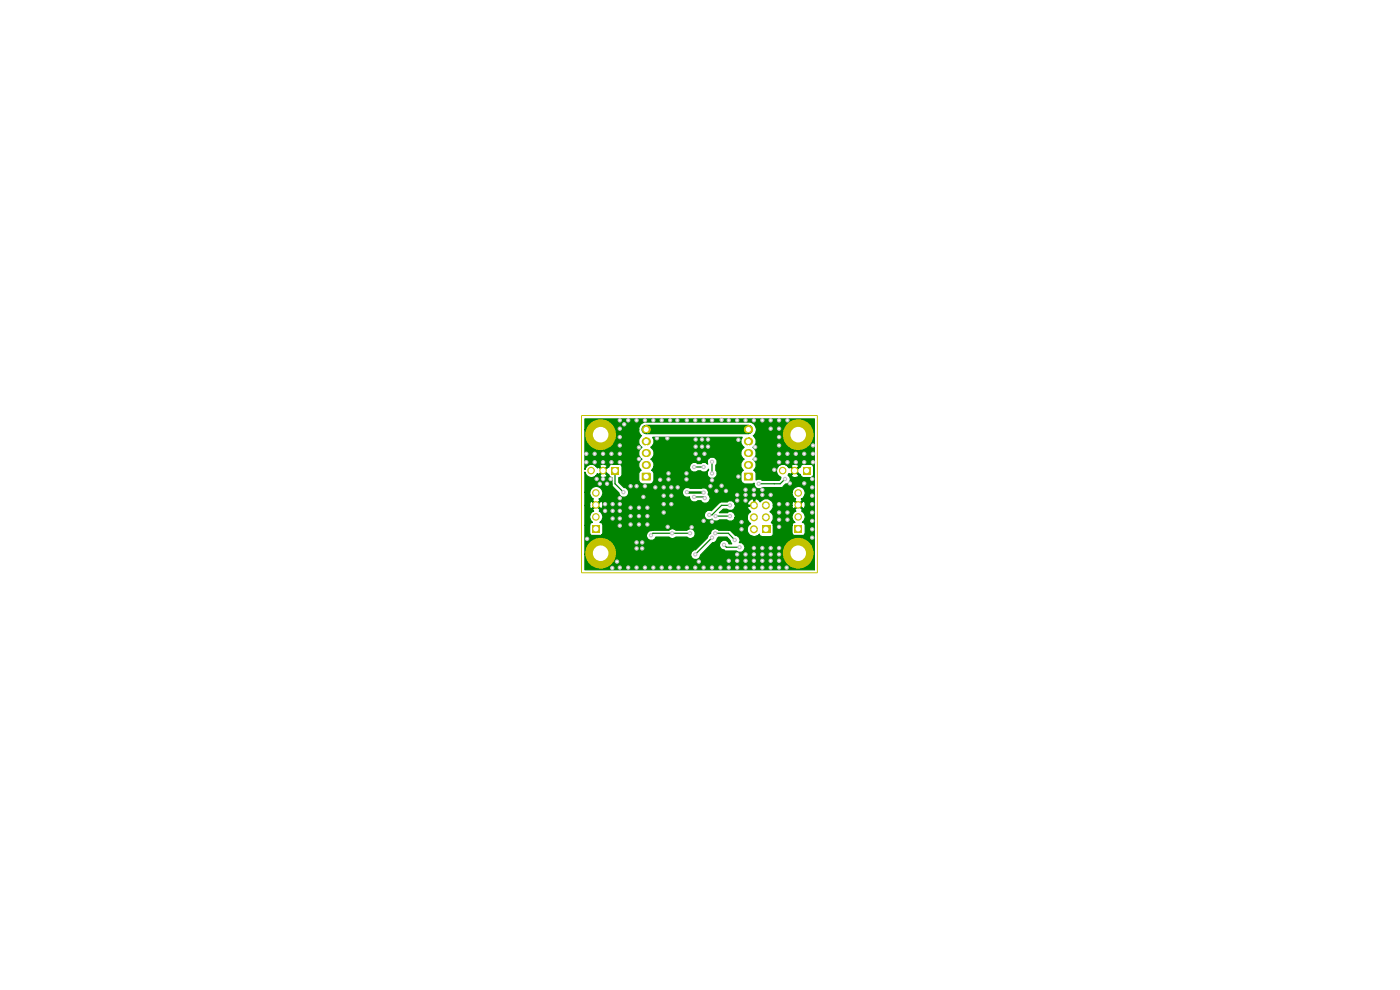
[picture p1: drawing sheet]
<svg xmlns="http://www.w3.org/2000/svg" width="297mm" height="210mm" viewBox="0 0 297 210" stroke-linecap="round" stroke-linejoin="round" font-family="sans-serif">
<g fill="none" stroke="#008400" stroke-width=".25">
<path d="M130.5 99.8v2.8l1.8 1.8M147.2 99.1h2.1M151 98v2.4M146.4 113.1h.1M146.4 113.1h-7.9l-.4 .4M147.2 105.4h2.1l.2 .3M149.5 105.4h.1M151 114h.1M151 100.4h.1M151 114l-3.5 3.6M151.7 113.1h2.8l1.4 1.5M151.8 109.5h3.1"/>
<path d="M153.6 115.6h.1M153.6 115.6l.5 .5h2.8M154.9 107.2h.1M154.9 107.2h-1.8l-2.1 2h-.5M155.9 114.6h.1M166.5 101.6h.1M166.5 101.6l-1 1h-4.5"/>
</g>
<path d="M145.7 104.4l3.6 .1" fill="none" stroke="#008400" stroke-width=".51"/>
<path d="M137.1 91.1h21.7" fill="none" stroke="#008400" stroke-width="2"/>
<path d="M124.1 88.9h48.7v32h-48.7v-3.3h22.4v.1a1.06 1.06 0 0 0 1.1 1 1.06 1.06 0 0 0 1-1l2.6-2.6h.2a1.33 1.33 0 0 0 .9-1l.1-.2h1.8l.7 .8 .3 .7h-.6a1.05 1.05 0 0 0-1.2-.8 1.05 1.05 0 0 0-.8 1.2 1.05 1.05 0 0 0 1 .9l.3 .2 2.4 .1a1.05 1.05 0 0 0 1.7-.6 1.05 1.05 0 0 0-1.2-1.3 1.02 1.02 0 0 0-.8-1.5l-1-1-.4-.2-2.2 .1a1.02 1.02 0 0 0-1.1-.3 1.02 1.02 0 0 0-.6 1l-.4 .2-.2 .7-2.6 2.5-.7 .4-.3 .6h-22.4v-6.1h1v1.6l.4 .5 11.6-.1v.2a1.04 1.04 0 0 0 .9 .9 1.04 1.04 0 0 0 1.2-.7h2.7l.5 .3a.8 .8 0 0 0 1-.3l2.4 .1a1.04 1.04 0 0 0 1.4 0 1.04 1.04 0 0 0 0-1.5 1.04 1.04 0 0 0-1.4 0l-2.5-.1a.91 .91 0 0 0-1.4 .1l-3.3-.1a1.46 1.46 0 0 0-1.4 .9l-.1 .2h-9.5l.3-.4v-1.8l-.3-.4-.3-.1a1.36 1.36 0 0 0 .5-1.6h21.6v.1a1.06 1.06 0 0 0 1.7 .8l.2 .3a1.03 1.03 0 0 0 1.3-.1l1.7 .1a1.03 1.03 0 0 0 1.6-.5l2.6-.1a1.53 1.53 0 0 0 .7 1.3 1.46 1.46 0 0 0-.3 2.2 1.46 1.46 0 0 0 2.2 0l.1 .4 .4 .1h1.9l.5-.4v-1.9h4v1.6l.3 .4 2.1 .1 .4-.5v-1.8l-.2-.4-.3-.1a1.43 1.43 0 0 0-.2-2.4l.1-.3-.8-.8-.8 .8 .3 .3a1.35 1.35 0 0 0-.3 2.4l-.5 .2-.1 .5h-4v-.3l-.4-.3 .4-.5a1.48 1.48 0 0 0-.6-1.9 1.32 1.32 0 0 0 .6-1.3h4l.1 .5 .3 .2 .8-.8h.4l.8 .8a.92 .92 0 0 0 0-1.6l-.8 .8h-.4l-.8-.8-.2 .1-.2 .8h-4v-.2a1.54 1.54 0 0 0-1.2-1.2 1.54 1.54 0 0 0-1.6 .7l-.3-.5-.5-.2-.3 .2v1.4h-1.4l-.2 .2 .2 .4 .5 .5-.6 .7-.1 .6h-2.6a1.03 1.03 0 0 0-1.3-1.3l-.3 .3h-1.7l.9-.8 .8 .1a1.04 1.04 0 0 0 1.3 0 1.04 1.04 0 0 0 .3-1.2h2.6l.2 .2h1.2v-1.1l-.3-.2-.5 .2-.6 .9h-2.6l-.2-.3-.5-.4h-.6l-.3 .3h-1.3l-2.1 1.8-.7-.1-.5 .4-.3 .6h-21.6l-.7-.8 .2-.3-.8-.8-.8 .8 .2 .3a1.35 1.35 0 0 0-.2 2.4l-.5 .2-.1 .5h-1v-4.3h1a.49 .49 0 0 0 .4 .7l.8-.8h.4l.8 .8 .2-.1a1.02 1.02 0 0 0-.2-1.5l-.8 .8h-.4l-.8-.8-.2 .1-.2 .8h-1v-2.8h1v.3a1.42 1.42 0 0 0 .8 1.2l-.2 .2 .8 .9 .8-.9-.1-.2h-.2a1.4 1.4 0 0 0 .3-2.4 1.4 1.4 0 0 0-2.2 .9h-1v-4.3a1.41 1.41 0 0 0 2.4 .8h.7l.1 .2a1.04 1.04 0 0 0 1.5-.2l-.8-.9-.8 .9h-.7l.2-.4 .1 .1h.2l.8-.7h.4l.8 .7h.2l.1 .5 .5 .2v1.7l1.5 1.5a1.06 1.06 0 0 0 1.1 1 1.06 1.06 0 0 0 1-1.1h11.3v.1a1.04 1.04 0 0 0 1.6 .9 1.05 1.05 0 0 0 .6 1 1.05 1.05 0 0 0 1.1-.2h.7l.1 .2a1.02 1.02 0 0 0 1.5 .1 1.02 1.02 0 0 0-.1-1.6l.1-.5h17.7a1.7 1.7 0 0 0 .8 1.5l-.2 .2 .8 .9 .8-.9-.1-.2h-.1a1.4 1.4 0 0 0 .3-2.4 1.4 1.4 0 0 0-2.3 .9h-17.7l-.2-.6-.5-.3-3.2 .1a1.15 1.15 0 0 0-1.7 .8h-11.3l-.3-.6-.7-.4-1.1-1.1v-1l.5-.2 .2-.3-.1-2-.4-.3h-1.9l-.4 .3v.3h-.2l-.8 .8h-.4l-.8-.8-.2 .2-.3-.4h.7l.8 .8 .8-.8a1.08 1.08 0 0 0-1.5-.2l-.1 .2h-.7a1.36 1.36 0 0 0-1.7-.2l-.2 .1-.5 .8v-8.5h11.4l.1 .7 .5 .6-.2 .2a1.43 1.43 0 0 0 .3 2.3 1.5 1.5 0 0 0 0 2.5 1.44 1.44 0 0 0-.2 2.4l-.5 .6v1.5l.3 .5 .5 .3h1.8l.4-.3 .2-.5v-1.5l-.3-.6h-.2l.5-.8h7.6v.2a1.05 1.05 0 0 0 .6 .9 1.05 1.05 0 0 0 1.1-.2l.7 .1a1.07 1.07 0 0 0 1.6-.5 1.24 1.24 0 0 0 .5 2 1.04 1.04 0 0 0 1.2-.4 1.04 1.04 0 0 0-.1-1.3v-1.1l.2-.4v-.6a1.07 1.07 0 0 0-1-.8 1.07 1.07 0 0 0-1 .8l.1 .7-.5-.3h-.6l-.4 .2h-.7l-.2-.1a1.15 1.15 0 0 0-1.5 .8h-7.6l-.1-.9-.5-.7 .2-.2a1.53 1.53 0 0 0-.2-2.3 1.45 1.45 0 0 0 .4-2.1h18.9a1.37 1.37 0 0 0 .5 2.1 1.5 1.5 0 0 0 0 2.5 1.44 1.44 0 0 0-.2 2.4l-.5 .6v1.5l.2 .5 .5 .3h1.8l.3-.2a1.06 1.06 0 0 0 .5 1.1 1.06 1.06 0 0 0 1.3-.2h4.1l.8-.7h.2a.99 .99 0 0 0 .8-.8 .99 .99 0 0 0-.4-1h.6v.2a1.04 1.04 0 0 0 1.6-.2l-.9-.9-.7 .9-.7-.1 .1-.3 .1 .1h.3l.7-.7h.5l.7 .7h.2l.2 .5 .3 .2h1.8l.3-.2 .2-.3v-1.8l-.4-.5h-2l-.3 .3-.1 .3h-.2l-.7 .8h-.5l-.7-.8-.3 .2-.3-.4h.8l.7 .8 .9-.8a1.08 1.08 0 0 0-1.6-.2v.2h-.8a1.36 1.36 0 0 0-1.6-.2 1.38 1.38 0 0 0-.8 1.3 1.38 1.38 0 0 0 1 1.2l-.1 .4-.3 .3h-3.6l-.4-.3-.9 .2v-1.4l-.5-.6 .1-.1a1.43 1.43 0 0 0-.3-2.3 1.48 1.48 0 0 0 0-2.5 1.46 1.46 0 0 0 .1-2.5 1.63 1.63 0 0 0 .6-1.6 1.63 1.63 0 0 0-1.3-1.3l-22.6 .1a1.53 1.53 0 0 0-1 1.5h-11.4z" fill="#008400"/>
<path d="M124.1 88.9h48.7v32h-48.7v-3.3h22.4v.1a1.06 1.06 0 0 0 1.1 1 1.06 1.06 0 0 0 1-1l2.6-2.6h.2a1.33 1.33 0 0 0 .9-1l.1-.2h1.8l.7 .8 .3 .7h-.6a1.05 1.05 0 0 0-1.2-.8 1.05 1.05 0 0 0-.8 1.2 1.05 1.05 0 0 0 1 .9l.3 .2 2.4 .1a1.05 1.05 0 0 0 1.7-.6 1.05 1.05 0 0 0-1.2-1.3 1.02 1.02 0 0 0-.8-1.5l-1-1-.4-.2-2.2 .1a1.02 1.02 0 0 0-1.1-.3 1.02 1.02 0 0 0-.6 1l-.4 .2-.2 .7-2.6 2.5-.7 .4-.3 .6h-22.4v-6.1h1v1.6l.4 .5 11.6-.1v.2a1.04 1.04 0 0 0 .9 .9 1.04 1.04 0 0 0 1.2-.7h2.7l.5 .3a.8 .8 0 0 0 1-.3l2.4 .1a1.04 1.04 0 0 0 1.4 0 1.04 1.04 0 0 0 0-1.5 1.04 1.04 0 0 0-1.4 0l-2.5-.1a.91 .91 0 0 0-1.4 .1l-3.3-.1a1.46 1.46 0 0 0-1.4 .9l-.1 .2h-9.5l.3-.4v-1.8l-.3-.4-.3-.1a1.36 1.36 0 0 0 .5-1.6h21.6v.1a1.06 1.06 0 0 0 1.7 .8l.2 .3a1.03 1.03 0 0 0 1.3-.1l1.7 .1a1.03 1.03 0 0 0 1.6-.5l2.6-.1a1.53 1.53 0 0 0 .7 1.3 1.46 1.46 0 0 0-.3 2.2 1.46 1.46 0 0 0 2.2 0l.1 .4 .4 .1h1.9l.5-.4v-1.9h4v1.6l.3 .4 2.1 .1 .4-.5v-1.8l-.2-.4-.3-.1a1.43 1.43 0 0 0-.2-2.4l.1-.3-.8-.8-.8 .8 .3 .3a1.35 1.35 0 0 0-.3 2.4l-.5 .2-.1 .5h-4v-.3l-.4-.3 .4-.5a1.48 1.48 0 0 0-.6-1.9 1.32 1.32 0 0 0 .6-1.3h4l.1 .5 .3 .2 .8-.8h.4l.8 .8a.92 .92 0 0 0 0-1.6l-.8 .8h-.4l-.8-.8-.2 .1-.2 .8h-4v-.2a1.54 1.54 0 0 0-1.2-1.2 1.54 1.54 0 0 0-1.6 .7l-.3-.5-.5-.2-.3 .2v1.4h-1.4l-.2 .2 .2 .4 .5 .5-.6 .7-.1 .6h-2.6a1.03 1.03 0 0 0-1.3-1.3l-.3 .3h-1.7l.9-.8 .8 .1a1.04 1.04 0 0 0 1.3 0 1.04 1.04 0 0 0 .3-1.2h2.6l.2 .2h1.2v-1.1l-.3-.2-.5 .2-.6 .9h-2.6l-.2-.3-.5-.4h-.6l-.3 .3h-1.3l-2.1 1.8-.7-.1-.5 .4-.3 .6h-21.6l-.7-.8 .2-.3-.8-.8-.8 .8 .2 .3a1.35 1.35 0 0 0-.2 2.4l-.5 .2-.1 .5h-1v-4.3h1a.49 .49 0 0 0 .4 .7l.8-.8h.4l.8 .8 .2-.1a1.02 1.02 0 0 0-.2-1.5l-.8 .8h-.4l-.8-.8-.2 .1-.2 .8h-1v-2.8h1v.3a1.42 1.42 0 0 0 .8 1.2l-.2 .2 .8 .9 .8-.9-.1-.2h-.2a1.4 1.4 0 0 0 .3-2.4 1.4 1.4 0 0 0-2.2 .9h-1v-4.3a1.41 1.41 0 0 0 2.4 .8h.7l.1 .2a1.04 1.04 0 0 0 1.5-.2l-.8-.9-.8 .9h-.7l.2-.4 .1 .1h.2l.8-.7h.4l.8 .7h.2l.1 .5 .5 .2v1.7l1.5 1.5a1.06 1.06 0 0 0 1.1 1 1.06 1.06 0 0 0 1-1.1h11.3v.1a1.04 1.04 0 0 0 1.6 .9 1.05 1.05 0 0 0 .6 1 1.05 1.05 0 0 0 1.1-.2h.7l.1 .2a1.02 1.02 0 0 0 1.5 .1 1.02 1.02 0 0 0-.1-1.6l.1-.5h17.7a1.7 1.7 0 0 0 .8 1.5l-.2 .2 .8 .9 .8-.9-.1-.2h-.1a1.4 1.4 0 0 0 .3-2.4 1.4 1.4 0 0 0-2.3 .9h-17.7l-.2-.6-.5-.3-3.2 .1a1.15 1.15 0 0 0-1.7 .8h-11.3l-.3-.6-.7-.4-1.1-1.1v-1l.5-.2 .2-.3-.1-2-.4-.3h-1.9l-.4 .3v.3h-.2l-.8 .8h-.4l-.8-.8-.2 .2-.3-.4h.7l.8 .8 .8-.8a1.08 1.08 0 0 0-1.5-.2l-.1 .2h-.7a1.36 1.36 0 0 0-1.7-.2l-.2 .1-.5 .8v-8.5h11.4l.1 .7 .5 .6-.2 .2a1.43 1.43 0 0 0 .3 2.3 1.5 1.5 0 0 0 0 2.5 1.44 1.44 0 0 0-.2 2.4l-.5 .6v1.5l.3 .5 .5 .3h1.8l.4-.3 .2-.5v-1.5l-.3-.6h-.2l.5-.8h7.6v.2a1.05 1.05 0 0 0 .6 .9 1.05 1.05 0 0 0 1.1-.2l.7 .1a1.07 1.07 0 0 0 1.6-.5 1.24 1.24 0 0 0 .5 2 1.04 1.04 0 0 0 1.2-.4 1.04 1.04 0 0 0-.1-1.3v-1.1l.2-.4v-.6a1.07 1.07 0 0 0-1-.8 1.07 1.07 0 0 0-1 .8l.1 .7-.5-.3h-.6l-.4 .2h-.7l-.2-.1a1.15 1.15 0 0 0-1.5 .8h-7.6l-.1-.9-.5-.7 .2-.2a1.53 1.53 0 0 0-.2-2.3 1.45 1.45 0 0 0 .4-2.1h18.9a1.37 1.37 0 0 0 .5 2.1 1.5 1.5 0 0 0 0 2.5 1.44 1.44 0 0 0-.2 2.4l-.5 .6v1.5l.2 .5 .5 .3h1.8l.3-.2a1.06 1.06 0 0 0 .5 1.1 1.06 1.06 0 0 0 1.3-.2h4.1l.8-.7h.2a.99 .99 0 0 0 .8-.8 .99 .99 0 0 0-.4-1h.6v.2a1.04 1.04 0 0 0 1.6-.2l-.9-.9-.7 .9-.7-.1 .1-.3 .1 .1h.3l.7-.7h.5l.7 .7h.2l.2 .5 .3 .2h1.8l.3-.2 .2-.3v-1.8l-.4-.5h-2l-.3 .3-.1 .3h-.2l-.7 .8h-.5l-.7-.8-.3 .2-.3-.4h.8l.7 .8 .9-.8a1.08 1.08 0 0 0-1.6-.2v.2h-.8a1.36 1.36 0 0 0-1.6-.2 1.38 1.38 0 0 0-.8 1.3 1.38 1.38 0 0 0 1 1.2l-.1 .4-.3 .3h-3.6l-.4-.3-.9 .2v-1.4l-.5-.6 .1-.1a1.43 1.43 0 0 0-.3-2.3 1.48 1.48 0 0 0 0-2.5 1.46 1.46 0 0 0 .1-2.5 1.63 1.63 0 0 0 .6-1.6 1.63 1.63 0 0 0-1.3-1.3l-22.6 .1a1.53 1.53 0 0 0-1 1.5h-11.4z" fill="none" stroke="#008400" stroke-width=".25"/>
<path d="M123.4 88.1h50v33.4h-50z" fill="none" stroke="#c2c200" stroke-width=".21"/>
<g fill="#c2c200">
<path d="M161.6 111.4h1.8v1.7h-1.8z"/>
<path d="M159.1 112.3h1.7a.85 .85 0 0 1-.9 .8 .85 .85 0 0 1-.8-.8z"/>
<path d="M159.3 111.7a.85 .85 0 0 1 1-.2 .85 .85 0 0 1 .5 .8h-1.7z"/>
<path d="M161.6 109.7h1.7a.85 .85 0 0 1-.8 .9 .85 .85 0 0 1-.9-.9z"/>
<path d="M161.9 109.1a.85 .85 0 0 1 .9-.2 .85 .85 0 0 1 .5 .8h-1.7z"/>
<path d="M159.1 109.7h1.7a.85 .85 0 0 1-.9 .9 .85 .85 0 0 1-.8-.9z"/>
<path d="M159.3 109.1a.85 .85 0 0 1 1-.2 .85 .85 0 0 1 .5 .8h-1.7z"/>
<path d="M161.6 107.2h1.7a.85 .85 0 0 1-.8 .8 .85 .85 0 0 1-.9-.8z"/>
<path d="M161.9 106.6a.85 .85 0 0 1 .9-.2 .85 .85 0 0 1 .5 .8h-1.7z"/>
<path d="M159.1 107.2h1.7a.85 .85 0 0 1-.9 .8 .85 .85 0 0 1-.8-.8z"/>
<path d="M159.3 106.6a.85 .85 0 0 1 1-.2 .85 .85 0 0 1 .5 .8h-1.7z"/>
<path d="M168.6 111.4h1.6v1.5h-1.6z"/>
<path d="M158.1 93l.6-.2v1.7a.85 .85 0 0 1-.8-.5 .85 .85 0 0 1 .2-1z"/>
<path d="M158.9 92.8a.85 .85 0 0 1 .9 .8 .85 .85 0 0 1-.9 .9z"/>
<path d="M158.7 92.8h.2v1.7h-.2z"/>
<path d="M158.1 95.5l.6-.3v1.7a.85 .85 0 0 1-.8-.5 .85 .85 0 0 1 .2-.9z"/>
<path d="M158.9 95.2a.85 .85 0 0 1 .9 .9 .85 .85 0 0 1-.9 .8z"/>
<path d="M158.7 95.3h.2v1.6h-.2z"/>
<path d="M158.1 98l.6-.2v1.7a.85 .85 0 0 1-.8-.5 .85 .85 0 0 1 .2-1z"/>
<path d="M158.9 97.8a.85 .85 0 0 1 .9 .8 .85 .85 0 0 1-.9 .9z"/>
<path d="M158.7 97.8h.2v1.7h-.2z"/>
<path d="M158.1 90.5l.6-.2v1.7a.85 .85 0 0 1-.8-.6 .85 .85 0 0 1 .2-.9z"/>
<path d="M158.9 90.3a.85 .85 0 0 1 .9 .8 .85 .85 0 0 1-.9 .9z"/>
<path d="M158.7 90.3h.2v1.6h-.2z"/>
<path d="M157.8 100.3l1.8-.1 .2 .3-.1 1.4h-1.8z"/>
<path d="M125.6 111.4h1.7v1.5h-1.7z"/>
<path d="M170.4 99.1h1.5v1.5h-1.5z"/>
<path d="M129.7 99.1h1.5v1.5h-1.5z"/>
<path d="M136.1 100.3l1.8-.1 .2 .2-.1 1.5h-1.8z"/>
<path d="M136.4 98l.6-.2v1.7a.85 .85 0 0 1-.8-.5 .85 .85 0 0 1 .2-1z"/>
<path d="M137.2 97.8a.85 .85 0 0 1 .9 .8 .85 .85 0 0 1-.9 .9z"/>
<path d="M137 97.8h.2v1.7h-.2z"/>
<path d="M136.4 95.5l.6-.3v1.7a.85 .85 0 0 1-.8-.5 .85 .85 0 0 1 .2-.9z"/>
<path d="M137.2 95.2a.85 .85 0 0 1 .9 .9 .85 .85 0 0 1-.9 .8z"/>
<path d="M137 95.3h.2v1.6h-.2z"/>
<path d="M136.4 93l.6-.2v1.7a.85 .85 0 0 1-.8-.5 .85 .85 0 0 1 .2-1z"/>
<path d="M137.2 92.8a.85 .85 0 0 1 .9 .8 .85 .85 0 0 1-.9 .9z"/>
<path d="M137 92.8h.2v1.7h-.2z"/>
<path d="M136.4 90.5l.6-.2v1.7a.85 .85 0 0 1-.8-.6 .85 .85 0 0 1 .2-.9z"/>
<path d="M137.2 90.3a.85 .85 0 0 1 .9 .8 .85 .85 0 0 1-.9 .9z"/>
<path d="M137 90.3h.2v1.6h-.2z"/>
<circle cx="169.3" cy="109.6" r=".8"/>
<circle cx="169.3" cy="107.1" r=".8"/>
<circle cx="169.3" cy="117.4" r="3.3"/>
<circle cx="169.3" cy="104.6" r=".8"/>
<circle cx="126.4" cy="109.6" r=".8"/>
<circle cx="126.4" cy="107.1" r=".8"/>
<circle cx="126.4" cy="104.6" r=".8"/>
<circle cx="127.4" cy="117.4" r="3.3"/>
<circle cx="166" cy="99.8" r=".8"/>
<circle cx="168.6" cy="99.8" r=".8"/>
<circle cx="169.3" cy="92.2" r="3.3"/>
<circle cx="127.9" cy="99.8" r=".8"/>
<circle cx="125.4" cy="99.8" r=".8"/>
<circle cx="127.4" cy="92.2" r="3.3"/>
</g>
<g fill="#c2c2c2">
<circle cx="131.5" cy="92.7" r=".47"/>
<circle cx="131.5" cy="89.2" r=".47"/>
<circle cx="131.5" cy="90.9" r=".47"/>
<circle cx="132.4" cy="90" r=".47"/>
<circle cx="131.5" cy="94.5" r=".47"/>
<circle cx="131.5" cy="96.3" r=".47"/>
<circle cx="135.6" cy="94.9" r=".47"/>
<circle cx="135.6" cy="97.4" r=".47"/>
<circle cx="126.2" cy="98" r=".47"/>
<circle cx="124.4" cy="98" r=".47"/>
<circle cx="124.4" cy="96.3" r=".47"/>
<circle cx="126.2" cy="96.3" r=".47"/>
<circle cx="127.9" cy="96.3" r=".47"/>
<circle cx="127.3" cy="102.6" r=".47"/>
<circle cx="126.6" cy="101.6" r=".47"/>
<circle cx="127.9" cy="101.6" r=".47"/>
<circle cx="129.5" cy="101.6" r=".47"/>
<circle cx="128.8" cy="102.6" r=".47"/>
<circle cx="132.3" cy="104.4" r=".47"/>
<circle cx="133.8" cy="103.1" r=".47"/>
<circle cx="135" cy="103.1" r=".47"/>
<circle cx="131.5" cy="105.7" r=".47"/>
<circle cx="136.5" cy="105.4" r=".47"/>
<circle cx="136.8" cy="103.1" r=".47"/>
<circle cx="129.7" cy="96.3" r=".47"/>
<circle cx="127.9" cy="98" r=".47"/>
<circle cx="129.7" cy="98" r=".47"/>
<circle cx="131.5" cy="98" r=".47"/>
<circle cx="133.3" cy="89.2" r=".47"/>
<circle cx="135" cy="89.2" r=".47"/>
<circle cx="136.8" cy="89.2" r=".47"/>
<circle cx="138.6" cy="89.2" r=".47"/>
<circle cx="136.8" cy="120.4" r=".47"/>
<circle cx="131.5" cy="120.4" r=".47"/>
<circle cx="133.3" cy="120.4" r=".47"/>
<circle cx="135" cy="120.4" r=".47"/>
<circle cx="130.9" cy="119.1" r=".47"/>
<circle cx="129.9" cy="120.5" r=".47"/>
<circle cx="138.6" cy="120.4" r=".47"/>
<circle cx="140.4" cy="120.4" r=".47"/>
<circle cx="142.2" cy="120.4" r=".47"/>
<circle cx="143.9" cy="120.4" r=".47"/>
<circle cx="145.7" cy="120.4" r=".47"/>
<circle cx="147.5" cy="120.4" r=".47"/>
<circle cx="147.5" cy="117.6" r=".47"/>
<circle cx="136.2" cy="116.3" r=".47"/>
<circle cx="135" cy="116.3" r=".47"/>
<circle cx="135" cy="115.1" r=".47"/>
<circle cx="136.2" cy="115.1" r=".47"/>
<circle cx="138.1" cy="113.5" r=".47"/>
<circle cx="141.6" cy="111.8" r=".47"/>
<circle cx="146.7" cy="111.8" r=".47"/>
<circle cx="146.4" cy="113.1" r=".47"/>
<circle cx="142.6" cy="113.1" r=".47"/>
<circle cx="135.6" cy="111.3" r=".47"/>
<circle cx="133.8" cy="109.5" r=".47"/>
<circle cx="133.8" cy="111.3" r=".47"/>
<circle cx="137.3" cy="111.3" r=".47"/>
<circle cx="135.6" cy="109.5" r=".47"/>
<circle cx="133.8" cy="107.7" r=".47"/>
<circle cx="135.6" cy="107.7" r=".47"/>
<circle cx="137.3" cy="107.7" r=".47"/>
<circle cx="137.3" cy="109.5" r=".47"/>
<circle cx="131.5" cy="108.4" r=".47"/>
<circle cx="131.5" cy="110" r=".47"/>
<circle cx="131.5" cy="111.5" r=".47"/>
<circle cx="130" cy="110" r=".47"/>
<circle cx="124.5" cy="114.3" r=".47"/>
<circle cx="131.5" cy="106.9" r=".47"/>
<circle cx="130" cy="108.4" r=".47"/>
<circle cx="130" cy="106.9" r=".47"/>
<circle cx="128.4" cy="108.4" r=".47"/>
<circle cx="128.4" cy="106.9" r=".47"/>
<circle cx="151" cy="110.7" r=".47"/>
<circle cx="154.9" cy="109.5" r=".47"/>
<circle cx="154.9" cy="107.2" r=".47"/>
<circle cx="151.8" cy="109.5" r=".47"/>
<circle cx="158.2" cy="120.4" r=".47"/>
<circle cx="156.4" cy="120.4" r=".47"/>
<circle cx="158.2" cy="119" r=".47"/>
<circle cx="156.4" cy="119" r=".47"/>
<circle cx="159.9" cy="119" r=".47"/>
<circle cx="159.9" cy="120.4" r=".47"/>
<circle cx="151" cy="114" r=".47"/>
<circle cx="151.7" cy="113.1" r=".47"/>
<circle cx="155.9" cy="114.6" r=".47"/>
<circle cx="148.3" cy="119.1" r=".47"/>
<circle cx="153.6" cy="115.6" r=".47"/>
<circle cx="163.5" cy="120.4" r=".47"/>
<circle cx="161.7" cy="120.4" r=".47"/>
<circle cx="165.3" cy="119" r=".47"/>
<circle cx="161.7" cy="119" r=".47"/>
<circle cx="163.5" cy="119" r=".47"/>
<circle cx="165.3" cy="120.4" r=".47"/>
<circle cx="166.9" cy="120.4" r=".47"/>
<circle cx="149.3" cy="120.4" r=".47"/>
<circle cx="154.6" cy="119" r=".47"/>
<circle cx="152.8" cy="120.4" r=".47"/>
<circle cx="151" cy="120.4" r=".47"/>
<circle cx="154.6" cy="120.4" r=".47"/>
<circle cx="172.3" cy="103.4" r=".47"/>
<circle cx="172.3" cy="101.6" r=".47"/>
<circle cx="167.6" cy="102.5" r=".47"/>
<circle cx="170.6" cy="102.5" r=".47"/>
<circle cx="166.5" cy="101.6" r=".47"/>
<circle cx="163.5" cy="90.9" r=".47"/>
<circle cx="163.5" cy="89.2" r=".47"/>
<circle cx="165.3" cy="89.2" r=".47"/>
<circle cx="167" cy="89.2" r=".47"/>
<circle cx="165.3" cy="90.9" r=".47"/>
<circle cx="170.6" cy="98" r=".47"/>
<circle cx="168.8" cy="96.3" r=".47"/>
<circle cx="170.6" cy="96.3" r=".47"/>
<circle cx="168.8" cy="98" r=".47"/>
<circle cx="172.5" cy="94.5" r=".47"/>
<circle cx="172.5" cy="96.3" r=".47"/>
<circle cx="172.5" cy="98" r=".47"/>
<circle cx="165.3" cy="98" r=".47"/>
<circle cx="167" cy="98" r=".47"/>
<circle cx="164.3" cy="99.7" r=".47"/>
<circle cx="160.2" cy="97.4" r=".47"/>
<circle cx="156.4" cy="89.2" r=".47"/>
<circle cx="158.2" cy="89.2" r=".47"/>
<circle cx="159.9" cy="89.2" r=".47"/>
<circle cx="161.7" cy="89.2" r=".47"/>
<circle cx="154.6" cy="89.2" r=".47"/>
<circle cx="153.1" cy="89.1" r=".47"/>
<circle cx="156.6" cy="93.3" r=".47"/>
<circle cx="160.2" cy="94.8" r=".47"/>
<circle cx="165.3" cy="92.7" r=".47"/>
<circle cx="165.3" cy="94.5" r=".47"/>
<circle cx="165.3" cy="96.3" r=".47"/>
<circle cx="167" cy="96.3" r=".47"/>
<circle cx="154" cy="104.1" r=".47"/>
<circle cx="153.1" cy="103" r=".47"/>
<circle cx="161" cy="102.6" r=".47"/>
<circle cx="156.6" cy="101.1" r=".47"/>
<circle cx="172.3" cy="112.3" r=".47"/>
<circle cx="172.3" cy="110.5" r=".47"/>
<circle cx="172.3" cy="105.2" r=".47"/>
<circle cx="172.3" cy="106.9" r=".47"/>
<circle cx="172.3" cy="108.7" r=".47"/>
<circle cx="172.3" cy="114" r=".47"/>
<circle cx="165.3" cy="110.2" r=".47"/>
<circle cx="165.3" cy="106.9" r=".47"/>
<circle cx="167" cy="106.9" r=".47"/>
<circle cx="165.3" cy="108.7" r=".47"/>
<circle cx="167" cy="108.7" r=".47"/>
<circle cx="167" cy="110.2" r=".47"/>
<circle cx="165.3" cy="111.8" r=".47"/>
<circle cx="163.5" cy="117.6" r=".47"/>
<circle cx="161.7" cy="116.2" r=".47"/>
<circle cx="163.5" cy="116.2" r=".47"/>
<circle cx="161.7" cy="117.6" r=".47"/>
<circle cx="165.3" cy="116.2" r=".47"/>
<circle cx="165.3" cy="117.6" r=".47"/>
<circle cx="157.3" cy="112.3" r=".47"/>
<circle cx="159.9" cy="116.2" r=".47"/>
<circle cx="156.4" cy="117.6" r=".47"/>
<circle cx="158.2" cy="117.6" r=".47"/>
<circle cx="159.9" cy="117.6" r=".47"/>
<circle cx="156.9" cy="116.1" r=".47"/>
<circle cx="157.3" cy="110.7" r=".47"/>
<circle cx="159.9" cy="112.3" r=".47"/>
<circle cx="156.4" cy="106.2" r=".47"/>
<circle cx="156.4" cy="105" r=".47"/>
<circle cx="158.2" cy="103.9" r=".47"/>
<circle cx="158.2" cy="105" r=".47"/>
<circle cx="158.2" cy="106.2" r=".47"/>
<circle cx="161.7" cy="103.9" r=".47"/>
<circle cx="159.9" cy="105" r=".47"/>
<circle cx="161.7" cy="105" r=".47"/>
<circle cx="163.5" cy="105" r=".47"/>
<circle cx="159.9" cy="103.9" r=".47"/>
<circle cx="140.8" cy="105.2" r=".47"/>
<circle cx="142.4" cy="106.9" r=".47"/>
<circle cx="140.8" cy="106.9" r=".47"/>
<circle cx="140.8" cy="108.7" r=".47"/>
<circle cx="149.3" cy="110.5" r=".47"/>
<circle cx="150.5" cy="109.2" r=".47"/>
<circle cx="147.2" cy="105.4" r=".47"/>
<circle cx="149.5" cy="105.7" r=".47"/>
<circle cx="149.3" cy="104.5" r=".47"/>
<circle cx="152" cy="104.1" r=".47"/>
<circle cx="139" cy="103.4" r=".47"/>
<circle cx="140.8" cy="103.4" r=".47"/>
<circle cx="141.8" cy="101.7" r=".47"/>
<circle cx="140" cy="101.8" r=".47"/>
<circle cx="141.8" cy="100.4" r=".47"/>
<circle cx="142.4" cy="103.4" r=".47"/>
<circle cx="142.4" cy="105.2" r=".47"/>
<circle cx="143.8" cy="103.4" r=".47"/>
<circle cx="145.7" cy="104.4" r=".47"/>
<circle cx="145.6" cy="101.7" r=".47"/>
<circle cx="145.6" cy="100.4" r=".47"/>
<circle cx="151" cy="101.9" r=".47"/>
<circle cx="150.7" cy="103.1" r=".47"/>
<circle cx="151" cy="98" r=".47"/>
<circle cx="151" cy="100.4" r=".47"/>
<circle cx="149.4" cy="96.3" r=".47"/>
<circle cx="148.3" cy="97.4" r=".47"/>
<circle cx="147.6" cy="96.3" r=".47"/>
<circle cx="147.2" cy="99.1" r=".47"/>
<circle cx="149.3" cy="99.1" r=".47"/>
<circle cx="145.7" cy="89.2" r=".47"/>
<circle cx="147.5" cy="89.2" r=".47"/>
<circle cx="147.6" cy="93.2" r=".47"/>
<circle cx="147.6" cy="94.7" r=".47"/>
<circle cx="148.9" cy="93.2" r=".47"/>
<circle cx="149.3" cy="89.2" r=".47"/>
<circle cx="151" cy="89.2" r=".47"/>
<circle cx="148.9" cy="94.7" r=".47"/>
<circle cx="150.2" cy="93.2" r=".47"/>
<circle cx="150.2" cy="94.7" r=".47"/>
<circle cx="140.4" cy="89.2" r=".47"/>
<circle cx="142.2" cy="89.2" r=".47"/>
<circle cx="143.7" cy="89.2" r=".47"/>
<circle cx="141.6" cy="93" r=".47"/>
<circle cx="139.4" cy="93" r=".47"/>
</g>
<g fill="#fff">
<path d="M131.4 92.5l.3 .2-.1 .2-.3-.2z"/>
<path d="M131.4 89l.3 .2-.1 .1-.3-.1z"/>
<path d="M131.4 90.7l.3 .2-.1 .2-.3-.2z"/>
<path d="M132.3 89.8l.3 .2-.1 .2-.3-.2z"/>
<path d="M131.4 94.3l.3 .2-.1 .2-.3-.2z"/>
<path d="M131.4 96.1l.3 .2-.1 .2-.3-.2z"/>
<path d="M135.5 94.7l.3 .2-.1 .2-.4-.2z"/>
<path d="M135.5 97.2l.3 .2-.1 .2-.4-.2z"/>
<path d="M126.1 97.9l.3 .1-.1 .2-.4-.2z"/>
<path d="M124.3 97.9l.3 .1-.1 .2-.3-.2z"/>
<path d="M124.3 96.1l.3 .2-.1 .2-.3-.2z"/>
<path d="M126.1 96.1l.3 .2-.1 .2-.4-.2z"/>
<path d="M127.8 96.1l.3 .2-.1 .2-.3-.2z"/>
<path d="M127.2 102.4l.3 .2-.1 .2-.4-.2z"/>
<path d="M126.5 101.4l.3 .2-.1 .2-.3-.2z"/>
<path d="M127.8 101.4l.3 .2-.1 .2-.3-.2z"/>
<path d="M129.4 101.4l.4 .2-.2 .2-.3-.2z"/>
<path d="M128.7 102.4l.3 .2-.1 .2-.3-.2z"/>
<path d="M132.1 104.2l.4 .2-.1 .2-.4-.2z"/>
<path d="M133.7 102.9l.3 .2-.1 .2-.3-.2z"/>
<path d="M134.9 102.9l.4 .2-.2 .2-.3-.2z"/>
<path d="M131.4 105.5l.3 .2-.1 .2-.3-.2z"/>
<path d="M136.4 105.2l.3 .2-.1 .2-.3-.2z"/>
<path d="M136.7 102.9l.3 .2-.1 .2-.3-.2z"/>
<path d="M129.6 96.1l.3 .2-.1 .2-.3-.2z"/>
<path d="M127.8 97.9l.3 .1-.1 .2-.3-.2z"/>
<path d="M129.6 97.9l.3 .1-.1 .2-.3-.2z"/>
<path d="M131.4 97.9l.3 .1-.1 .2-.3-.2z"/>
<path d="M133.2 89l.3 .2-.1 .1-.3-.1z"/>
<path d="M134.9 89l.4 .2-.2 .1-.3-.1z"/>
<path d="M136.7 89l.3 .2-.1 .1-.3-.1z"/>
<path d="M138.5 89l.3 .2-.1 .1-.3-.1z"/>
<path d="M136.7 120.2l.3 .2-.1 .2-.3-.2z"/>
<path d="M131.4 120.2l.3 .2-.1 .2-.3-.2z"/>
<path d="M133.2 120.2l.3 .2-.1 .2-.3-.2z"/>
<path d="M134.9 120.2l.4 .2-.2 .2-.3-.2z"/>
<path d="M130.8 118.9l.3 .2-.1 .2-.3-.2z"/>
<path d="M129.8 120.3l.3 .2-.1 .2-.3-.2z"/>
<path d="M138.5 120.2l.3 .2-.1 .2-.3-.2z"/>
<path d="M140.3 120.2l.3 .2-.1 .2-.3-.2z"/>
<path d="M142.1 120.2l.3 .2-.1 .2-.4-.2z"/>
<path d="M143.8 120.2l.3 .2-.1 .2-.3-.2z"/>
<path d="M145.6 120.2l.3 .2-.1 .2-.3-.2z"/>
<path d="M147.4 120.2l.3 .2-.1 .2-.3-.2z"/>
<path d="M147.4 117.4l.3 .2-.1 .2-.3-.2z"/>
<path d="M136.1 116.1l.3 .2-.1 .2-.3-.2z"/>
<path d="M134.9 116.1l.4 .2-.2 .2-.3-.2z"/>
<path d="M134.9 114.9l.4 .2-.2 .2-.3-.2z"/>
<path d="M136.1 114.9l.3 .2-.1 .2-.3-.2z"/>
<path d="M138 113.4l.3 .1-.1 .2-.3-.2z"/>
<path d="M141.5 111.6l.4 .2-.1 .2-.4-.2z"/>
<path d="M146.6 111.7l.3 .1-.1 .2-.3-.2z"/>
<path d="M146.3 112.9l.3 .2-.1 .2-.3-.2z"/>
<path d="M142.5 112.9l.3 .2-.1 .2-.3-.2z"/>
<path d="M135.5 111.1l.3 .2-.1 .1-.4-.1z"/>
<path d="M133.7 109.3l.3 .2-.1 .2-.3-.2z"/>
<path d="M133.7 111.1l.3 .2-.1 .1-.3-.1z"/>
<path d="M137.2 111.1l.3 .2-.1 .1-.3-.1z"/>
<path d="M135.5 109.3l.3 .2-.1 .2-.4-.2z"/>
<path d="M133.7 107.5l.3 .2-.1 .2-.3-.2z"/>
<path d="M135.5 107.5l.3 .2-.1 .2-.4-.2z"/>
<path d="M137.2 107.5l.3 .2-.1 .2-.3-.2z"/>
<path d="M137.2 109.3l.3 .2-.1 .2-.3-.2z"/>
<path d="M131.4 108.2l.3 .2-.1 .2-.3-.2z"/>
<path d="M131.4 109.8l.3 .2-.1 .2-.3-.2z"/>
<path d="M131.4 111.3l.3 .2-.1 .2-.3-.2z"/>
<path d="M129.9 109.8l.3 .2-.1 .2-.3-.2z"/>
<path d="M124.4 114.1l.4 .2-.2 .2-.3-.2z"/>
<path d="M131.4 106.7l.3 .2-.1 .2-.3-.2z"/>
<path d="M129.9 108.2l.3 .2-.1 .2-.3-.2z"/>
<path d="M129.9 106.7l.3 .2-.1 .2-.3-.2z"/>
<path d="M128.3 108.2l.3 .2-.1 .2-.4-.2z"/>
<path d="M128.3 106.7l.3 .2-.1 .2-.4-.2z"/>
<path d="M150.9 110.5l.4 .2-.2 .1-.3-.1z"/>
<path d="M154.8 109.3l.3 .2-.1 .2-.4-.2z"/>
<path d="M154.8 107l.3 .2-.1 .2-.4-.2z"/>
<path d="M151.7 109.3l.3 .2-.1 .2-.3-.2z"/>
<path d="M158.1 120.2l.3 .2-.1 .2-.4-.2z"/>
<path d="M156.3 120.2l.3 .2-.1 .2-.3-.2z"/>
<path d="M158.1 118.8l.3 .2-.1 .1-.4-.1z"/>
<path d="M156.3 118.8l.3 .2-.1 .1-.3-.1z"/>
<path d="M159.8 118.8l.3 .2-.1 .1-.3-.1z"/>
<path d="M159.8 120.2l.3 .2-.1 .2-.3-.2z"/>
<path d="M150.9 113.9l.4 .1-.2 .2-.3-.2z"/>
<path d="M151.6 112.9l.3 .2-.1 .2-.3-.2z"/>
<path d="M155.8 114.4l.3 .2-.1 .1-.3-.1z"/>
<path d="M148.2 118.9l.3 .2-.1 .2-.4-.2z"/>
<path d="M153.5 115.4l.3 .2-.1 .2-.3-.2z"/>
<path d="M163.4 120.2l.3 .2-.1 .2-.3-.2z"/>
<path d="M161.6 120.2l.3 .2-.1 .2-.3-.2z"/>
<path d="M165.2 118.8l.3 .2-.1 .1-.3-.1z"/>
<path d="M161.6 118.8l.3 .2-.1 .1-.3-.1z"/>
<path d="M163.4 118.8l.3 .2-.1 .1-.3-.1z"/>
<path d="M165.2 120.2l.3 .2-.1 .2-.3-.2z"/>
<path d="M166.8 120.2l.3 .2-.1 .2-.3-.2z"/>
<path d="M149.2 120.2l.3 .2-.1 .2-.3-.2z"/>
<path d="M154.5 118.8l.3 .2-.1 .1-.3-.1z"/>
<path d="M152.7 120.2l.3 .2-.1 .2-.3-.2z"/>
<path d="M150.9 120.2l.4 .2-.2 .2-.3-.2z"/>
<path d="M154.5 120.2l.3 .2-.1 .2-.3-.2z"/>
<path d="M172.2 103.2l.3 .2-.1 .2-.3-.2z"/>
<path d="M172.2 101.4l.3 .2-.1 .2-.3-.2z"/>
<path d="M167.5 102.3l.3 .2-.1 .2-.4-.2z"/>
<path d="M170.5 102.3l.3 .2-.1 .2-.3-.2z"/>
<path d="M166.4 101.4l.4 .2-.2 .2-.3-.2z"/>
<path d="M163.4 90.7l.3 .2-.1 .2-.3-.2z"/>
<path d="M163.4 89l.3 .2-.1 .1-.3-.1z"/>
<path d="M165.2 89l.3 .2-.1 .1-.3-.1z"/>
<path d="M166.9 89l.4 .2-.1 .1-.4-.1z"/>
<path d="M165.2 90.7l.3 .2-.1 .2-.3-.2z"/>
<path d="M170.5 97.9l.3 .1-.1 .2-.3-.2z"/>
<path d="M168.7 96.1l.3 .2-.1 .2-.3-.2z"/>
<path d="M170.5 96.1l.3 .2-.1 .2-.3-.2z"/>
<path d="M168.7 97.9l.3 .1-.1 .2-.3-.2z"/>
<path d="M172.4 94.3l.3 .2-.1 .2-.3-.2z"/>
<path d="M172.4 96.1l.3 .2-.1 .2-.3-.2z"/>
<path d="M172.4 97.9l.3 .1-.1 .2-.3-.2z"/>
<path d="M165.2 97.9l.3 .1-.1 .2-.3-.2z"/>
<path d="M166.9 97.9l.4 .1-.1 .2-.4-.2z"/>
<path d="M164.2 99.5l.3 .2-.1 .1-.4-.1z"/>
<path d="M160.1 97.2l.3 .2-.1 .2-.3-.2z"/>
<path d="M156.3 89l.3 .2-.1 .1-.3-.1z"/>
<path d="M158.1 89l.3 .2-.1 .1-.4-.1z"/>
<path d="M159.8 89l.3 .2-.1 .1-.3-.1z"/>
<path d="M161.6 89l.3 .2-.1 .1-.3-.1z"/>
<path d="M154.5 89l.3 .2-.1 .1-.3-.1z"/>
<path d="M153 88.9l.3 .2-.1 .2-.3-.2z"/>
<path d="M156.5 93.1l.3 .2-.1 .2-.3-.2z"/>
<path d="M160.1 94.6l.3 .2-.1 .2-.3-.2z"/>
<path d="M165.2 92.5l.3 .2-.1 .2-.3-.2z"/>
<path d="M165.2 94.3l.3 .2-.1 .2-.3-.2z"/>
<path d="M165.2 96.1l.3 .2-.1 .2-.3-.2z"/>
<path d="M166.9 96.1l.4 .2-.1 .2-.4-.2z"/>
<path d="M153.9 104l.3 .1-.1 .2-.3-.2z"/>
<path d="M153 102.9l.3 .1-.1 .2-.3-.2z"/>
<path d="M160.9 102.4l.3 .2-.1 .2-.4-.2z"/>
<path d="M156.5 100.9l.3 .2-.1 .2-.3-.2z"/>
<path d="M172.2 112.1l.3 .2-.1 .2-.3-.2z"/>
<path d="M172.2 110.3l.3 .2-.1 .2-.3-.2z"/>
<path d="M172.2 105l.3 .2-.1 .1-.3-.1z"/>
<path d="M172.2 106.7l.3 .2-.1 .2-.3-.2z"/>
<path d="M172.2 108.5l.3 .2-.1 .2-.3-.2z"/>
<path d="M172.2 113.9l.3 .1-.1 .2-.3-.2z"/>
<path d="M165.2 110l.3 .2-.1 .2-.3-.2z"/>
<path d="M165.2 106.7l.3 .2-.1 .2-.3-.2z"/>
<path d="M166.9 106.7l.4 .2-.1 .2-.4-.2z"/>
<path d="M165.2 108.5l.3 .2-.1 .2-.3-.2z"/>
<path d="M166.9 108.5l.4 .2-.1 .2-.4-.2z"/>
<path d="M166.9 110l.4 .2-.1 .2-.4-.2z"/>
<path d="M165.2 111.6l.3 .2-.1 .2-.3-.2z"/>
<path d="M163.4 117.4l.3 .2-.1 .2-.3-.2z"/>
<path d="M161.6 116.1l.3 .1-.1 .2-.3-.2z"/>
<path d="M163.4 116.1l.3 .1-.1 .2-.3-.2z"/>
<path d="M161.6 117.4l.3 .2-.1 .2-.3-.2z"/>
<path d="M165.2 116.1l.3 .1-.1 .2-.3-.2z"/>
<path d="M165.2 117.4l.3 .2-.1 .2-.3-.2z"/>
<path d="M157.2 112.1l.3 .2-.1 .2-.3-.2z"/>
<path d="M159.8 116.1l.3 .1-.1 .2-.3-.2z"/>
<path d="M156.3 117.4l.3 .2-.1 .2-.3-.2z"/>
<path d="M158.1 117.4l.3 .2-.1 .2-.4-.2z"/>
<path d="M159.8 117.4l.3 .2-.1 .2-.3-.2z"/>
<path d="M156.8 115.9l.3 .2-.1 .2-.3-.2z"/>
<path d="M157.2 110.6l.3 .1-.1 .2-.3-.2z"/>
<path d="M159.8 112.1l.3 .2-.1 .2-.3-.2z"/>
<path d="M156.3 106l.3 .2-.1 .2-.3-.2z"/>
<path d="M156.3 104.8l.3 .2-.1 .2-.3-.2z"/>
<path d="M158.1 103.7l.3 .2-.1 .2-.4-.2z"/>
<path d="M158.1 104.8l.3 .2-.1 .2-.4-.2z"/>
<path d="M158.1 106l.3 .2-.1 .2-.4-.2z"/>
<path d="M161.6 103.7l.3 .2-.1 .2-.3-.2z"/>
<path d="M159.8 104.8l.3 .2-.1 .2-.3-.2z"/>
<path d="M161.6 104.8l.3 .2-.1 .2-.3-.2z"/>
<path d="M163.4 104.8l.3 .2-.1 .2-.3-.2z"/>
<path d="M159.8 103.7l.3 .2-.1 .2-.3-.2z"/>
<path d="M140.7 105l.3 .2-.1 .1-.3-.1z"/>
<path d="M142.3 106.7l.3 .2-.1 .2-.3-.2z"/>
<path d="M140.7 106.7l.3 .2-.1 .2-.3-.2z"/>
<path d="M140.7 108.5l.3 .2-.1 .2-.3-.2z"/>
<path d="M149.2 110.3l.3 .2-.1 .2-.3-.2z"/>
<path d="M150.4 109l.3 .2-.1 .2-.4-.2z"/>
<path d="M147.1 105.2l.3 .2-.1 .2-.3-.2z"/>
<path d="M149.4 105.5l.3 .2-.1 .2-.3-.2z"/>
<path d="M149.2 104.3l.3 .2-.1 .2-.3-.2z"/>
<path d="M151.9 104l.3 .1-.1 .2-.3-.2z"/>
<path d="M138.9 103.2l.3 .2-.1 .2-.3-.2z"/>
<path d="M140.7 103.2l.3 .2-.1 .2-.3-.2z"/>
<path d="M141.7 101.5l.3 .2-.1 .2-.3-.2z"/>
<path d="M139.9 101.6l.4 .2-.2 .2-.3-.2z"/>
<path d="M141.7 100.2l.3 .2-.1 .2-.3-.2z"/>
<path d="M142.3 103.2l.3 .2-.1 .2-.3-.2z"/>
<path d="M142.3 105l.3 .2-.1 .1-.3-.1z"/>
<path d="M143.7 103.2l.3 .2-.1 .2-.3-.2z"/>
<path d="M145.6 104.2l.3 .2-.1 .2-.3-.2z"/>
<path d="M145.5 101.5l.3 .2-.1 .2-.3-.2z"/>
<path d="M145.5 100.2l.3 .2-.1 .2-.3-.2z"/>
<path d="M150.9 101.7l.4 .2-.2 .1-.3-.1z"/>
<path d="M150.6 102.9l.3 .2-.1 .2-.3-.2z"/>
<path d="M150.9 97.8l.4 .2-.2 .1-.3-.1z"/>
<path d="M150.9 100.2l.4 .2-.2 .2-.3-.2z"/>
<path d="M149.3 96.1l.4 .2-.2 .2-.3-.2z"/>
<path d="M148.2 97.2l.3 .2-.1 .2-.4-.2z"/>
<path d="M147.5 96.1l.3 .2-.1 .2-.3-.2z"/>
<path d="M147.1 98.9l.3 .2-.1 .2-.3-.2z"/>
<path d="M149.2 98.9l.3 .2-.1 .2-.3-.2z"/>
<path d="M145.6 89l.3 .2-.1 .1-.3-.1z"/>
<path d="M147.4 89l.3 .2-.1 .1-.3-.1z"/>
<path d="M147.5 93l.3 .2-.1 .2-.3-.2z"/>
<path d="M147.5 94.6l.3 .1-.1 .2-.3-.2z"/>
<path d="M148.8 93l.3 .2-.1 .2-.3-.2z"/>
<path d="M149.2 89l.3 .2-.1 .1-.3-.1z"/>
<path d="M150.9 89l.4 .2-.2 .1-.3-.1z"/>
<path d="M148.8 94.6l.3 .1-.1 .2-.3-.2z"/>
<path d="M150.1 93l.3 .2-.1 .2-.3-.2z"/>
<path d="M150.1 94.6l.3 .1-.1 .2-.3-.2z"/>
<path d="M140.3 89l.3 .2-.1 .1-.3-.1z"/>
<path d="M142.1 89l.3 .2-.1 .1-.4-.1z"/>
<path d="M143.6 89l.3 .2-.1 .1-.3-.1z"/>
<path d="M141.5 92.8l.3 .2-.1 .2-.3-.2z"/>
<path d="M139.3 92.8l.3 .2-.1 .2-.3-.2z"/>
<circle cx="162.5" cy="112.3" r=".55"/>
<circle cx="159.9" cy="112.3" r=".55"/>
<circle cx="162.5" cy="109.7" r=".55"/>
<circle cx="159.9" cy="109.7" r=".55"/>
<circle cx="162.5" cy="107.2" r=".55"/>
<circle cx="159.9" cy="107.2" r=".55"/>
<circle cx="169.3" cy="109.6" r=".55"/>
<circle cx="169.3" cy="112.2" r=".55"/>
<circle cx="169.3" cy="107.1" r=".55"/>
<circle cx="169.3" cy="117.4" r="1.65"/>
<circle cx="169.3" cy="104.6" r=".55"/>
<circle cx="158.8" cy="93.6" r=".55"/>
<circle cx="158.8" cy="96.1" r=".55"/>
<circle cx="158.8" cy="98.6" r=".55"/>
<circle cx="158.8" cy="91.1" r=".55"/>
<circle cx="158.8" cy="101.1" r=".55"/>
<circle cx="126.4" cy="109.6" r=".55"/>
<circle cx="126.4" cy="112.2" r=".55"/>
<circle cx="126.4" cy="107.1" r=".55"/>
<circle cx="126.4" cy="104.6" r=".55"/>
<circle cx="127.4" cy="117.4" r="1.65"/>
<circle cx="166" cy="99.8" r=".55"/>
<circle cx="168.6" cy="99.8" r=".55"/>
<circle cx="171.1" cy="99.8" r=".55"/>
<circle cx="169.3" cy="92.2" r="1.65"/>
<circle cx="130.5" cy="99.8" r=".55"/>
<circle cx="127.9" cy="99.8" r=".55"/>
<circle cx="125.4" cy="99.8" r=".55"/>
<circle cx="127.4" cy="92.2" r="1.65"/>
<circle cx="137.1" cy="101.1" r=".55"/>
<circle cx="137.1" cy="98.6" r=".55"/>
<circle cx="137.1" cy="96.1" r=".55"/>
<circle cx="137.1" cy="93.6" r=".55"/>
<circle cx="137.1" cy="91.1" r=".55"/>
</g>
</svg>
